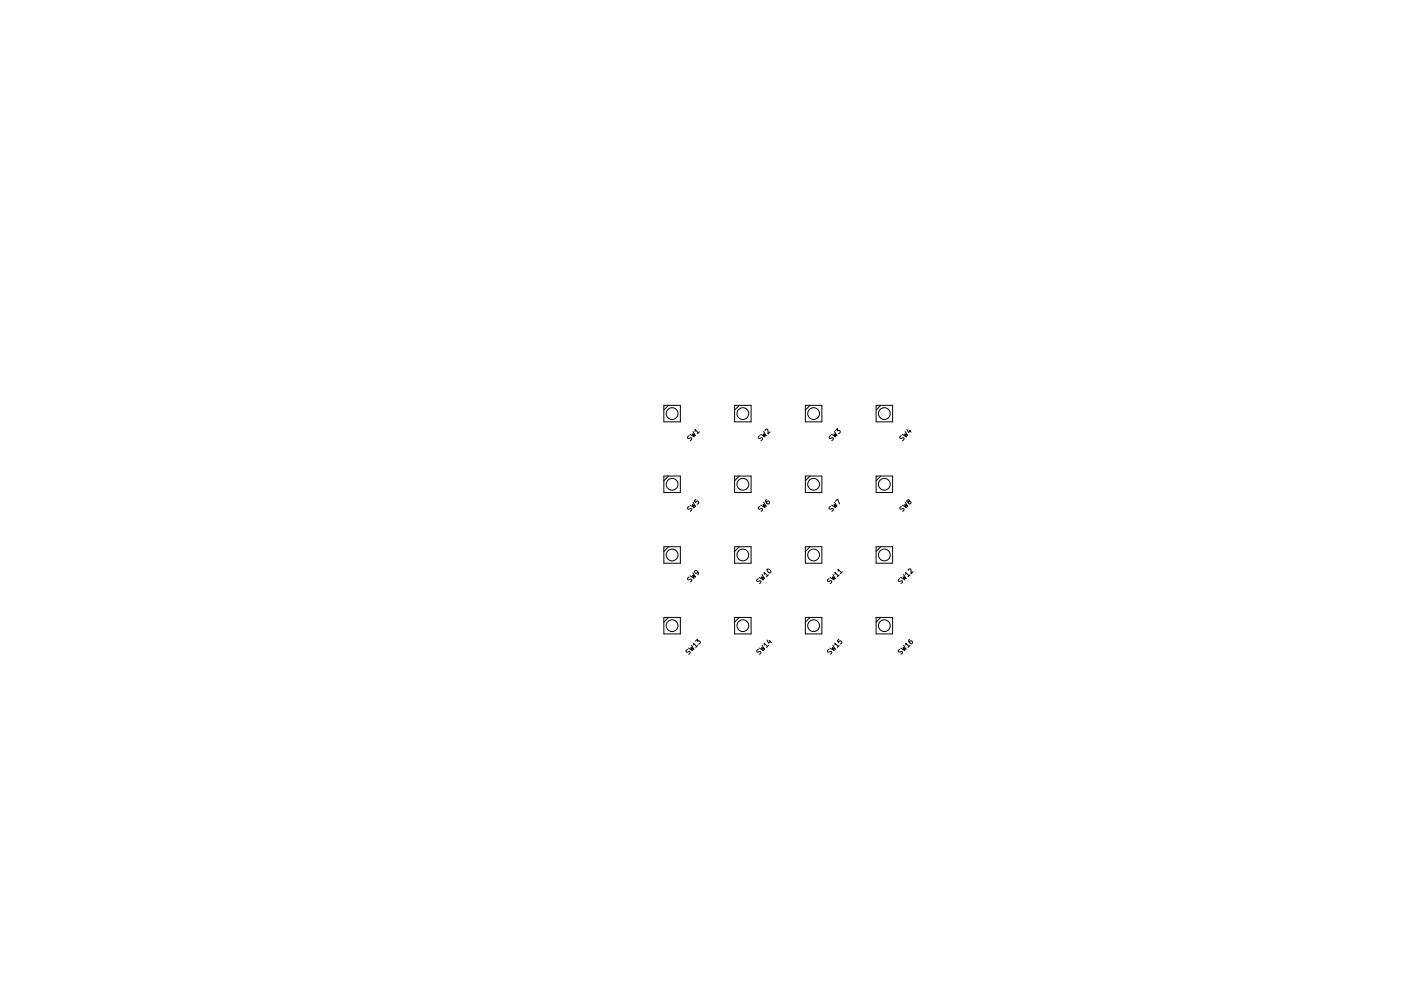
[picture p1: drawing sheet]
<svg xmlns="http://www.w3.org/2000/svg" width="297mm" height="210mm" viewBox="0 0 297 210" stroke-linecap="round" stroke-linejoin="round" font-family="sans-serif">
<g fill="none" stroke="#000" stroke-width=".21">
<path d="M140.8 86h3.4v3.5h-3.4zM141.8 86l-1 1M146.1 92.4l-.3 .4a.42 .42 0 0 0 .7 .1l.2 .2-.4 .4M146.9 91.6l.6 .8-.7-.3 .4 .6-.9-.5M147.4 91.5v-.4l.7 .7M148.3 91.6l-.4 .4M155.7 86h3.6v3.5h-3.6zM156.8 86l-1.1 1M161.1 92.4l-.3 .4a.42 .42 0 0 0 .7 .1l.2 .2-.4 .4M161.9 91.6l.6 .8-.7-.3 .4 .6-.9-.5M162.2 91.4l.2-.3h.4v1l.5-.5M170.7 86h3.6v3.5h-3.6z"/>
<path d="M171.7 86l-1 1M176.1 92.4l-.3 .4a.42 .42 0 0 0 .7 .1l.2 .2-.4 .4M176.9 91.6l.6 .8-.7-.3 .4 .6-.9-.5M177.1 91.4l.5-.5v.5l.3-.1 .3 .3-.4 .4M185.7 86h3.6v3.5h-3.6zM186.7 86l-1 1M191.1 92.4l-.3 .4a.42 .42 0 0 0 .7 .1l.2 .2-.4 .4M191.9 91.6l.6 .8-.7-.3 .4 .6-.9-.5M192.3 91.1l.3 .7 .5-.4M192.7 91.2l.5 .5M140.8 101h3.4v3.5h-3.4zM140.8 116h3.4v3.5h-3.4z"/>
<path d="M141.8 116l-1 1M141.8 101l-1 1M146.1 107.4l-.3 .4a.42 .42 0 0 0 .7 .1l.2 .2-.4 .4M146.9 106.6l.6 .8-.7-.3 .4 .6-.9-.5M147.5 106l-.3 .3 .3 .4 .3-.4 .4 .3-.4 .4M155.7 101h3.6v3.5h-3.6zM155.7 116h3.6v3.5h-3.6zM156.8 101l-1.1 1M156.8 116l-1.1 1M161.1 107.4l-.3 .4a.42 .42 0 0 0 .7 .1l.2 .2-.4 .4M161.9 106.6l.6 .8-.7-.3 .4 .6-.9-.5M162.5 106l-.1 .5 .3 .4h.3l.2-.3-.4-.3-.2 .2v.2"/>
<path d="M170.7 101h3.6v3.5h-3.6zM170.7 116h3.6v3.5h-3.6zM171.7 101l-1 1M171.7 116l-1 1M176.1 107.4l-.3 .4a.42 .42 0 0 0 .7 .1l.2 .2-.4 .4M176.9 106.6l.6 .8-.7-.3 .4 .6-.9-.5M177.1 106.4l.5-.5 .4 1M185.7 101h3.6v3.5h-3.6zM185.7 116h3.6v3.5h-3.6zM186.7 101l-1 1M186.7 116l-1 1M191.1 107.4l-.3 .4a.42 .42 0 0 0 .7 .1l.2 .2-.4 .4"/>
<path d="M191.9 106.6l.6 .8-.7-.3 .4 .6-.9-.5M192.7 106.4l.4 .1-.1 .4-.4-.1 .2-.6-.3-.2-.2 .4 .3 .1M140.8 131h3.4v3.5h-3.4zM141.8 131l-1 1M145.8 137.8l-.4 .4a.42 .42 0 0 0 .7 0l.2 .3-.3 .3M146.1 122.4l-.3 .4a.42 .42 0 0 0 .7 .1l.2 .2-.4 .4M146.6 136.9l.5 .9-.6-.4 .3 .6-.8-.5M146.9 121.6l.6 .8-.7-.3 .4 .6-.9-.5M147 136.9v-.4l.7 .7M147.5 136l.4-.4v.5l.3-.1 .3 .2v.2l-.4 .3M147.9 121.2v.3l-.3 .2-.3-.3 .1-.3h.3l.4 .4-.2 .5M147.9 137l-.4 .4"/>
<path d="M155.7 131h3.6v3.5h-3.6zM156.8 131l-1.1 1M160.8 122.8l-.4 .4a.42 .42 0 0 0 .7 0l.2 .3-.3 .3M160.8 137.8l-.4 .4a.42 .42 0 0 0 .7 0l.2 .3-.3 .3M161.6 121.9l.5 .9-.6-.4 .3 .6-.8-.5M161.6 136.9l.5 .9-.6-.4 .3 .6-.8-.5M162 121.9v-.4l.7 .7M162 136.9v-.4l.7 .7M162.6 135.8l.4 .7 .4-.5M162.7 120.8a.49 .49 0 0 1 .6 .1 .49 .49 0 0 1 0 .7 .66 .66 0 0 1-.6-.8zM162.9 122l-.4 .4M162.9 137l-.4 .4"/>
<path d="M163.1 135.9l.4 .5M170.7 131h3.6v3.5h-3.6zM171.7 131l-1 1M175.8 122.8l-.4 .4a.42 .42 0 0 0 .7 0l.2 .3-.3 .3M175.8 137.8l-.4 .4a.42 .42 0 0 0 .7 0l.2 .3-.3 .3M176.6 121.9l.5 .9-.6-.4 .3 .6-.8-.5M176.6 136.9l.5 .9-.6-.4 .3 .6-.8-.5M177 121.9v-.4l.7 .7M177 136.9v-.4l.7 .7M177.7 121.2v-.4l.7 .7M177.9 135.6l-.4 .4 .3 .3 .3-.3 .4 .3-.4 .3M177.9 137l-.4 .4"/>
<path d="M177.9 122l-.4 .4M178.6 121.3l-.4 .4M185.7 131h3.6v3.5h-3.6zM186.7 131l-1 1M190.8 122.8l-.4 .4a.42 .42 0 0 0 .7 0l.2 .3-.3 .3M190.8 137.8l-.4 .4a.42 .42 0 0 0 .7 0l.2 .3-.3 .3M191.6 121.9l.5 .9-.6-.4 .3 .6-.8-.5M191.6 136.9l.5 .9-.6-.4 .3 .6-.8-.5M192 121.9v-.4l.7 .7M192 136.9v-.4l.7 .7M192.6 121.1l.2-.4 .3 .1 .1 .9 .4-.4M192.8 135.6l-.1 .5 .4 .5h.2l.2-.3-.4-.3-.2 .1v.3"/>
<path d="M192.9 122l-.4 .4M192.9 137l-.4 .4"/>
<circle cx="142.5" cy="87.7" r="1.25"/>
<circle cx="157.5" cy="87.7" r="1.25"/>
<circle cx="172.5" cy="87.7" r="1.25"/>
<circle cx="187.5" cy="87.7" r="1.25"/>
<circle cx="142.5" cy="102.7" r="1.25"/>
<circle cx="142.5" cy="117.7" r="1.25"/>
<circle cx="157.5" cy="102.7" r="1.25"/>
<circle cx="157.5" cy="117.7" r="1.25"/>
<circle cx="172.5" cy="117.7" r="1.25"/>
<circle cx="172.5" cy="102.7" r="1.25"/>
<circle cx="187.5" cy="117.7" r="1.25"/>
<circle cx="187.5" cy="102.7" r="1.25"/>
<circle cx="142.5" cy="132.7" r="1.25"/>
<circle cx="157.5" cy="132.7" r="1.25"/>
<circle cx="172.5" cy="132.7" r="1.25"/>
<circle cx="187.5" cy="132.7" r="1.25"/>
</g>
</svg>
